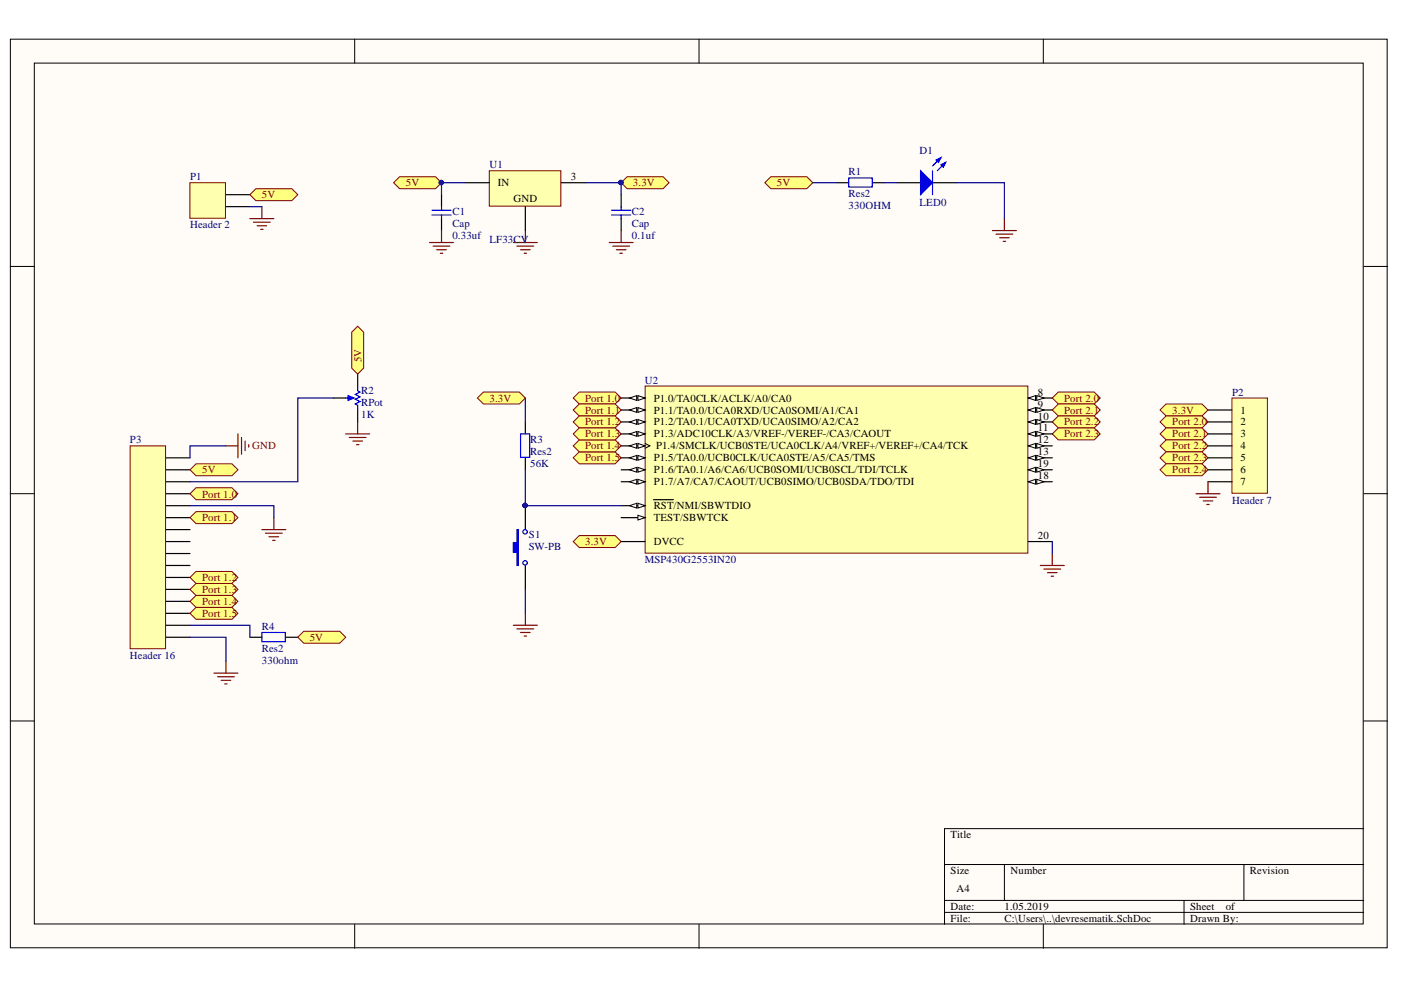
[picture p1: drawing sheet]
<svg xmlns="http://www.w3.org/2000/svg" width="297mm" height="210mm" viewBox="0 0 297 210" stroke-linecap="round" stroke-linejoin="round" font-family="sans-serif">
<defs><g id="words">
<g font-size="2.3" fill="#000080">
<text x="103.8" y="35.7">U1</text>
<text x="195" y="32.6">D1</text>
<text x="40.3" y="38.2">P1</text>
<text x="179.9" y="37.2">R1</text>
<text x="179.9" y="41.8">Res2</text>
<text x="95.9" y="45.6">C1</text>
<text x="133.9" y="45.6">C2</text>
<text x="179.9" y="44.4">330OHM</text>
<text x="195" y="43.6">LED0</text>
<text x="40.3" y="48.4">Header 2</text>
<text x="95.9" y="50.7">0.33uf</text>
<text x="95.9" y="48.2">Cap</text>
<text x="103.8" y="51.5">LF33CV</text>
<text x="133.9" y="50.7">0.1uf</text>
<text x="133.9" y="48.2">Cap</text>
<text x="76.6" y="83.6">R2</text>
<text x="136.7" y="81.3">U2</text>
<text x="261.2" y="83.9">P2</text>
<text x="76.6" y="88.7">1K</text>
<text x="76.6" y="86.2">RPot</text>
<text x="27.5" y="94">P3</text>
<text x="112.4" y="94">R3</text>
<text x="112.4" y="99.1">56K</text>
<text x="112.4" y="96.5">Res2</text>
<text x="261.2" y="106.8">Header 7</text>
<text x="112.1" y="114.1">S1</text>
<text x="112.1" y="116.6">SW-PB</text>
<text x="136.7" y="119.4">MSP430G2553IN20</text>
<text x="55.5" y="133.6">R4</text>
<text x="27.5" y="139.7">Header 16</text>
<text x="55.5" y="140.7">330ohm</text>
<text x="55.5" y="138.2">Res2</text>
</g>
<g font-size="2.3" fill="#800000">
<text x="86" y="39.5">5V</text>
<text x="134.2" y="39.5">3.3V</text>
<text x="164.7" y="39.5">5V</text>
<text x="55.5" y="42">5V</text>
<text x="76.6" y="76.8" transform="rotate(-90 76.6 76.8)">5V</text>
<text x="103.8" y="85.1">3.3V</text>
<text x="124.1" y="85.1">Port 1.0</text>
<text x="124.1" y="87.7">Port 1.1</text>
<text x="225.6" y="85.1">Port 2.0</text>
<text x="225.6" y="87.7">Port 2.1</text>
<text x="248.5" y="87.7">3.3V</text>
<text x="53.5" y="95.3">GND</text>
<text x="124.1" y="95.3">Port 1.4</text>
<text x="124.1" y="90.2">Port 1.2</text>
<text x="124.1" y="92.7">Port 1.3</text>
<text x="225.6" y="90.2">Port 2.2</text>
<text x="225.6" y="92.7">Port 2.3</text>
<text x="248.5" y="90.2">Port 2.0</text>
<text x="248.5" y="92.7">Port 2.1</text>
<text x="248.5" y="95.3">Port 2.2</text>
<text x="42.8" y="100.3">5V</text>
<text x="124.1" y="97.8">Port 1.5</text>
<text x="248.5" y="97.8">Port 2.3</text>
<text x="248.5" y="100.3">Port 2.4</text>
<text x="42.8" y="105.5">Port 1.0</text>
<text x="42.8" y="110.6">Port 1.1</text>
<text x="124.1" y="115.6">3.3V</text>
<text x="42.8" y="125.8">Port 1.3</text>
<text x="42.8" y="123.2">Port 1.2</text>
<text x="42.8" y="130.8">Port 1.5</text>
<text x="42.8" y="128.3">Port 1.4</text>
<text x="65.7" y="135.9">5V</text>
</g>
<g font-size="2.3">
<text x="105.6" y="39.5">IN</text>
<text x="121" y="38.2">3</text>
<text x="108.8" y="42.8">GND</text>
<text x="220.1" y="83.9">8</text>
<text x="138.6" y="85.1">P1.0/TA0CLK/ACLK/A0/CA0</text>
<text x="138.6" y="87.7">P1.1/TA0.0/UCA0RXD/UCA0SOMI/A1/CA1</text>
<text x="220.1" y="86.4">9</text>
<text x="220.1" y="88.9">10</text>
<text x="263" y="87.7">1</text>
<text x="138.6" y="90.2">P1.2/TA0.1/UCA0TXD/UCA0SIMO/A2/CA2</text>
<text x="138.6" y="92.7">P1.3/ADC10CLK/A3/VREF-/VEREF-/CA3/CAOUT</text>
<text x="139.1" y="95.3">P1.4/SMCLK/UCB0STE/UCA0CLK/A4/VREF+/VEREF+/CA4/TCK</text>
<text x="220.1" y="91.5">11</text>
<text x="220.1" y="94">12</text>
<text x="263" y="90.2">2</text>
<text x="263" y="92.7">3</text>
<text x="263" y="95.3">4</text>
<text x="138.6" y="97.8">P1.5/TA0.0/UCB0CLK/UCA0STE/A5/CA5/TMS</text>
<text x="138.6" y="100.3">P1.6/TA0.1/A6/CA6/UCB0SOMI/UCB0SCL/TDI/TCLK</text>
<text x="220.1" y="96.5">13</text>
<text x="220.1" y="101.6">18</text>
<text x="220.1" y="99.1">19</text>
<text x="263" y="97.8">5</text>
<text x="263" y="100.3">6</text>
<text x="138.6" y="102.9">P1.7/A7/CA7/CAOUT/UCB0SIMO/UCB0SDA/TDO/TDI</text>
<text x="263" y="102.9">7</text>
<text x="138.6" y="108">RST/NMI/SBWTDIO</text>
<text x="138.6" y="110.6">TEST/SBWTCK</text>
<text x="138.6" y="115.6">DVCC</text>
<text x="220.1" y="114.4">20</text>
<text x="201.6" y="177.8">Title</text>
<text x="201.6" y="185.4">Size</text>
<text x="214.2" y="185.4">Number</text>
<text x="265" y="185.4">Revision</text>
<text x="202.8" y="189.2">A4</text>
<text x="201.6" y="192.9">Date:</text>
<text x="201.6" y="195.5">File:</text>
<text x="213" y="192.9">1.05.2019</text>
<text x="213" y="195.5">C:\Users\..\devresematik.SchDoc</text>
<text x="252.3" y="192.9">Sheet</text>
<text x="252.3" y="195.5">Drawn By:</text>
<text x="259.9" y="192.9">of</text>
</g>
</g></defs>
<g fill="#fffcf8" stroke="#000" stroke-width=".21">
<path d="M2.2 8.3h291.9v192.7h-291.9z"/>
<path d="M7.3 13.4h281.7v182.5h-281.7z"/>
</g>
<g fill="none" stroke="#000" stroke-width=".21">
<path d="M75.2 8.3v5.1M148.2 8.3v5.1M221.2 8.3v5.1M2.2 56.5h5.1M289.1 56.5h5.1M2.2 104.7h5.1M289.1 104.7h5.1M2.2 152.9h5.1M289.1 152.9h5.1M289.1 175.7h-88.8v20.3M75.2 196v5.1M148.2 196v5.1"/>
<path d="M200.3 183.3h88.8M200.3 190.9h88.8M200.3 193.4h88.8M213 183.3v7.6M221.2 196v5.1M251 190.9v5.1M263.7 183.3v7.6"/>
</g>
<path d="M121.5 84.4l1.3-1.3h7.6l1.3 1.3-1.3 1.3h-7.6z" fill-rule="evenodd" fill="#ffff80" stroke="#800000" stroke-width=".21"/>
<path d="M93.6 41.3v2.5M93.6 46.3v2.6M131.7 41.3v2.5M131.7 46.3v2.6" fill="none" stroke="#000" stroke-width=".25"/>
<path d="M91.6 44.6h4M91.6 45.6h4M93.6 43.8v.8M93.6 45.6v.7M129.7 44.6h4M129.7 45.6h4M131.7 43.8v.8M131.7 45.6v.7" fill="none" stroke="#00f" stroke-width=".25"/>
<g fill="none" stroke="#800000" stroke-width=".25">
<path d="M91.1 51.4h5M91.8 52.2h3.6M92.6 52.9h2M93.4 53.7h.5M93.6 48.9v2.5M108.8 51.4h5.1M109.6 52.2h3.6M110.4 52.9h2M111.1 53.7h.5M111.4 48.9v2.5M129.2 51.4h5M129.9 52.2h3.6"/>
<path d="M130.7 52.9h2M131.4 53.7h.6M131.7 48.9v2.5M220.6 119.9h5M223.1 117.4v2.5M221.3 120.7h3.6M222.1 121.4h2M222.9 122.2h.5"/>
</g>
<path d="M40.3 38.7h7.5v7.6h-7.5z" fill="#ffffb0" stroke="#800000" stroke-width=".21"/>
<path d="M47.9 41.3h5.1M47.9 43.8h5.1M111.4 89.5v2.5M111.4 97.1v2.5M111.4 107.2v5.1M111.4 119.9v5.1" fill="none" stroke="#000" stroke-width=".25"/>
<path d="M53 46.3h5.1M53.7 47.1h3.6M54.5 47.9h2M55.3 48.6h.5M55.5 43.8v2.5" fill="none" stroke="#800000" stroke-width=".25"/>
<path d="M110.4 92h1.9v5h-1.9z" fill="none" stroke="#00f" stroke-width=".25"/>
<circle cx="111.3" cy="107.2" r=".46" fill="#000080" stroke="#000080" stroke-width=".21"/>
<path d="M109.6 112.3h.3v7.6h-.3v-2.8h-.8v-2h.8z" fill-rule="evenodd" fill="#00f"/>
<g fill="none" stroke="#00f" stroke-width=".25">
<path d="M109.6 112.3h.3v7.6h-.3v-2.8h-.8v-2h.8z"/>
<circle cx="111.3" cy="112.8" r=".47"/>
<circle cx="111.3" cy="119.3" r=".46"/>
</g>
<circle cx="111.3" cy="107.2" r=".46" fill="#000080" stroke="#000080" stroke-width=".21"/>
<path d="M108.8 132.6h5.1M109.6 133.3h3.6M110.4 134.1h2M111.1 134.9h.5M111.4 130v2.6" fill="none" stroke="#800000" stroke-width=".25"/>
<path d="M27.6 94.5h7.5v43h-7.5z" fill="#ffffb0" stroke="#800000" stroke-width=".21"/>
<g fill="none" stroke="#000" stroke-width=".25">
<path d="M35.2 97.1h5.1M35.2 99.6h5.1M35.2 102.1h5.1M35.2 104.7h5.1M35.2 107.2h5.1M35.2 109.8h5.1M35.2 112.3h5.1M35.2 114.8h5.1M35.2 117.4h5.1M35.2 119.9h5.1M35.2 122.4h5.1M35.2 125h5.1"/>
<path d="M35.2 127.5h5.1M35.2 130h5.1M35.2 132.6h5.1M35.2 135.1h5.1"/>
</g>
<g fill="#ffff80" stroke="#800000" stroke-width=".21">
<path d="M40.3 130l1.3-1.2h7.6l1.2 1.2-1.2 1.3h-7.6z" fill-rule="evenodd"/>
<path d="M40.3 127.5l1.3-1.3h7.6l1.2 1.3-1.2 1.3h-7.6z" fill-rule="evenodd"/>
<path d="M40.3 125l1.3-1.3h7.6l1.2 1.3-1.2 1.2h-7.6z" fill-rule="evenodd"/>
</g>
<g fill="none" stroke="#800000" stroke-width=".25">
<path d="M47.9 94.5h2.5M50.4 92v5.1M51.2 92.8v3.5M52 93.5v2M52.7 94.3v.5M55.5 112.3h5.1M56.3 113h3.5M57 113.8h2.1M57.8 114.6h.5M58.1 109.8v2.5M45.4 142.7h5M46.1 143.5h3.6"/>
<path d="M46.9 144.2h2M47.6 145h.6M47.9 140.2v2.5"/>
</g>
<path d="M53 135.1h2.5M60.6 135.1h2.5" fill="none" stroke="#000" stroke-width=".25"/>
<path d="M55.5 134.1h5v2h-5z" fill="none" stroke="#00f" stroke-width=".25"/>
<path d="M131.7 38.7l1.3-1.2h7.6l1.3 1.2-1.3 1.3h-7.6z" fill-rule="evenodd" fill="#ffff80" stroke="#800000" stroke-width=".21"/>
<circle cx="131.6" cy="38.7" r=".47" fill="#000080" stroke="#000080" stroke-width=".21"/>
<g fill="#ffff80" stroke="#800000" stroke-width=".21">
<path d="M101.2 84.4l1.3-1.3h7.6l1.3 1.3-1.3 1.3h-7.6z" fill-rule="evenodd"/>
<path d="M121.5 114.8l1.3-1.2h7.6l1.3 1.2-1.3 1.3h-7.6z" fill-rule="evenodd"/>
<path d="M53 41.3l1.3-1.3h7.6l1.2 1.3-1.2 1.2h-7.6z" fill-rule="evenodd"/>
<path d="M40.3 99.6l1.3-1.3h7.6l1.2 1.3-1.2 1.3h-7.6z" fill-rule="evenodd"/>
<path d="M63.1 135.1l1.3-1.3h7.6l1.3 1.3-1.3 1.3h-7.6z" fill-rule="evenodd"/>
<path d="M40.3 122.4l1.3-1.2h7.6l1.2 1.2-1.2 1.3h-7.6z" fill-rule="evenodd"/>
<path d="M83.5 38.7l1.2-1.2h7.6l1.3 1.2-1.3 1.3h-7.6z" fill-rule="evenodd"/>
</g>
<circle cx="93.6" cy="38.7" r=".46" fill="#000080" stroke="#000080" stroke-width=".21"/>
<path d="M75.8 79.3v2.6M75.8 86.9v2.6" fill="none" stroke="#000" stroke-width=".25"/>
<path d="M73.3 84.4h1.3" fill="none" stroke="#00f" stroke-width=".25"/>
<path d="M73.8 83.9l1.3 .5-1.3 .5z" fill="#00f"/>
<path d="M73.8 83.9l1.3 .5-1.3 .5zM75.8 81.9v1l.5 .2-1 .5 1 .5-1 .5 1 .6-1 .5 .5 .2v1" fill="none" stroke="#00f" stroke-width=".25"/>
<path d="M70.8 84.4h2.5" fill="none" stroke="#000" stroke-width=".25"/>
<path d="M73.3 92h5.1M74.1 92.8h3.5M74.8 93.5h2.1M75.6 94.3h.5M75.8 89.5v2.5" fill="none" stroke="#800000" stroke-width=".25"/>
<g fill="#ffff80" stroke="#800000" stroke-width=".21">
<path d="M74.6 70.4l1.2-1.2 1.3 1.2v7.7l-1.3 1.2-1.2-1.2z" fill-rule="evenodd"/>
<path d="M223.1 84.4l1.3-1.3h7.6l1.3 1.3-1.3 1.3h-7.6z" fill-rule="evenodd"/>
<path d="M223.1 86.9l1.3-1.2h7.6l1.3 1.2-1.3 1.3h-7.6z" fill-rule="evenodd"/>
<path d="M223.1 89.5l1.3-1.3h7.6l1.3 1.3-1.3 1.2h-7.6z" fill-rule="evenodd"/>
<path d="M223.1 92l1.3-1.3h7.6l1.3 1.3-1.3 1.3h-7.6z" fill-rule="evenodd"/>
<path d="M40.3 104.7l1.3-1.3h7.6l1.2 1.3-1.2 1.2h-7.6z" fill-rule="evenodd"/>
<path d="M40.3 109.8l1.3-1.3h7.6l1.2 1.3-1.2 1.2h-7.6z" fill-rule="evenodd"/>
<path d="M121.5 97.1l1.3-1.3h7.6l1.3 1.3-1.3 1.2h-7.6z" fill-rule="evenodd"/>
<path d="M121.5 94.5l1.3-1.2h7.6l1.3 1.2-1.3 1.3h-7.6z" fill-rule="evenodd"/>
</g>
<path d="M190.1 38.7h5.1M197.7 38.7h5.1" fill="none" stroke="#000" stroke-width=".25"/>
<path d="M195.2 36.2l2.5 2.5-2.5 2.6z" fill="#00f"/>
<path d="M195.2 36.2l2.5 2.5-2.5 2.6zM199.5 33.4l-1.8 1.8M200.5 34.4l-1.8 1.8" fill="none" stroke="#00f" stroke-width=".25"/>
<path d="M199.5 34.9l1-.5-.5 1z" fill="#00f"/>
<path d="M199.5 34.9l1-.5-.5 1z" fill="none" stroke="#00f" stroke-width=".25"/>
<path d="M198.5 33.9l1-.5-.5 1z" fill="#00f"/>
<path d="M197.7 36.2v5.1M198.5 33.9l1-.5-.5 1z" fill="none" stroke="#00f" stroke-width=".25"/>
<path d="M210.4 48.9h5.1M211.2 49.6h3.5M211.9 50.4h2.1M212.7 51.2h.5M213 46.3v2.6" fill="none" stroke="#800000" stroke-width=".25"/>
<path d="M121.5 86.9l1.3-1.2h7.6l1.3 1.2-1.3 1.3h-7.6z" fill-rule="evenodd" fill="#ffff80" stroke="#800000" stroke-width=".21"/>
<path d="M177.4 38.7h2.5M185 38.7h2.6" fill="none" stroke="#000" stroke-width=".25"/>
<path d="M179.9 37.7h5v2h-5z" fill="none" stroke="#00f" stroke-width=".25"/>
<path d="M162.2 38.7l1.2-1.2h7.7l1.2 1.2-1.2 1.3h-7.7z" fill-rule="evenodd" fill="#ffff80" stroke="#800000" stroke-width=".21"/>
<path d="M103.7 36.2h15.2v7.5h-15.2z" fill="#ffffb0" stroke="#800000" stroke-width=".21"/>
<path d="M98.7 38.7h5.1M119 38.7h5.1M111.4 43.8v5.1" fill="none" stroke="#000" stroke-width=".25"/>
<path d="M136.8 81.9h81.1v35.4h-81.1z" fill="#ffffb0" stroke="#800000" stroke-width=".21"/>
<path d="M131.7 84.4h5.1M131.7 114.8h5.1" fill="none" stroke="#000" stroke-width=".25"/>
<path d="M135.3 83.9l1.5 .5-1.5 .5z" fill="#fffcf8"/>
<path d="M135.3 83.9l1.5 .5-1.5 .5z" fill="none" stroke="#000" stroke-width=".21"/>
<path d="M133.5 84.4l1.5-.5v1z" fill="#fffcf8"/>
<path d="M133.5 84.4l1.5-.5v1z" fill="none" stroke="#000" stroke-width=".21"/>
<path d="M131.7 86.9h5.1" fill="none" stroke="#000" stroke-width=".25"/>
<path d="M135.3 86.4l1.5 .5-1.5 .5z" fill="#fffcf8"/>
<path d="M135.3 86.4l1.5 .5-1.5 .5z" fill="none" stroke="#000" stroke-width=".21"/>
<path d="M133.5 86.9l1.5-.5v1z" fill="#fffcf8"/>
<path d="M133.5 86.9l1.5-.5v1z" fill="none" stroke="#000" stroke-width=".21"/>
<path d="M131.7 89.5h5.1" fill="none" stroke="#000" stroke-width=".25"/>
<path d="M135.3 89l1.5 .5-1.5 .5z" fill="#fffcf8"/>
<path d="M135.3 89l1.5 .5-1.5 .5z" fill="none" stroke="#000" stroke-width=".21"/>
<path d="M133.5 89.5l1.5-.5v1z" fill="#fffcf8"/>
<path d="M133.5 89.5l1.5-.5v1z" fill="none" stroke="#000" stroke-width=".21"/>
<path d="M131.7 92h5.1" fill="none" stroke="#000" stroke-width=".25"/>
<path d="M135.3 91.5l1.5 .5-1.5 .5z" fill="#fffcf8"/>
<path d="M135.3 91.5l1.5 .5-1.5 .5z" fill="none" stroke="#000" stroke-width=".21"/>
<path d="M133.5 92l1.5-.5v1z" fill="#fffcf8"/>
<path d="M133.5 92l1.5-.5v1zM136.8 94l1 .5-1 .5" fill="none" stroke="#000" stroke-width=".21"/>
<path d="M131.7 94.5h5.1" fill="none" stroke="#000" stroke-width=".25"/>
<path d="M135.3 94l1.5 .5-1.5 .5z" fill="#fffcf8"/>
<path d="M135.3 94l1.5 .5-1.5 .5z" fill="none" stroke="#000" stroke-width=".21"/>
<path d="M133.5 94.5l1.5-.5v1z" fill="#fffcf8"/>
<path d="M133.5 94.5l1.5-.5v1z" fill="none" stroke="#000" stroke-width=".21"/>
<path d="M131.7 97.1h5.1" fill="none" stroke="#000" stroke-width=".25"/>
<path d="M135.3 96.6l1.5 .5-1.5 .5z" fill="#fffcf8"/>
<path d="M135.3 96.6l1.5 .5-1.5 .5z" fill="none" stroke="#000" stroke-width=".21"/>
<path d="M133.5 97.1l1.5-.5v1z" fill="#fffcf8"/>
<path d="M133.5 97.1l1.5-.5v1z" fill="none" stroke="#000" stroke-width=".21"/>
<path d="M218 84.4h5.1" fill="none" stroke="#000" stroke-width=".25"/>
<path d="M218 84.4l1.6-.5v1z" fill="#fffcf8"/>
<path d="M218 84.4l1.6-.5v1z" fill="none" stroke="#000" stroke-width=".21"/>
<path d="M219.8 83.9l1.5 .5-1.5 .5z" fill="#fffcf8"/>
<path d="M219.8 83.9l1.5 .5-1.5 .5z" fill="none" stroke="#000" stroke-width=".21"/>
<path d="M218 86.9h5.1" fill="none" stroke="#000" stroke-width=".25"/>
<path d="M218 86.9l1.6-.5v1z" fill="#fffcf8"/>
<path d="M218 86.9l1.6-.5v1z" fill="none" stroke="#000" stroke-width=".21"/>
<path d="M219.8 86.4l1.5 .5-1.5 .5z" fill="#fffcf8"/>
<path d="M219.8 86.4l1.5 .5-1.5 .5z" fill="none" stroke="#000" stroke-width=".21"/>
<path d="M218 89.5h5.1" fill="none" stroke="#000" stroke-width=".25"/>
<path d="M218 89.5l1.6-.5v1z" fill="#fffcf8"/>
<path d="M218 89.5l1.6-.5v1z" fill="none" stroke="#000" stroke-width=".21"/>
<path d="M219.8 89l1.5 .5-1.5 .5z" fill="#fffcf8"/>
<path d="M219.8 89l1.5 .5-1.5 .5z" fill="none" stroke="#000" stroke-width=".21"/>
<path d="M218 92h5.1" fill="none" stroke="#000" stroke-width=".25"/>
<path d="M218 92l1.6-.5v1z" fill="#fffcf8"/>
<path d="M218 92l1.6-.5v1z" fill="none" stroke="#000" stroke-width=".21"/>
<path d="M219.8 91.5l1.5 .5-1.5 .5z" fill="#fffcf8"/>
<path d="M219.8 91.5l1.5 .5-1.5 .5z" fill="none" stroke="#000" stroke-width=".21"/>
<path d="M218 94.5h5.1" fill="none" stroke="#000" stroke-width=".25"/>
<path d="M218 94.5l1.6-.5v1z" fill="#fffcf8"/>
<path d="M218 94.5l1.6-.5v1z" fill="none" stroke="#000" stroke-width=".21"/>
<path d="M219.8 94l1.5 .5-1.5 .5z" fill="#fffcf8"/>
<path d="M219.8 94l1.5 .5-1.5 .5z" fill="none" stroke="#000" stroke-width=".21"/>
<path d="M218 97.1h5.1" fill="none" stroke="#000" stroke-width=".25"/>
<path d="M218 97.1l1.6-.5v1z" fill="#fffcf8"/>
<path d="M218 97.1l1.6-.5v1z" fill="none" stroke="#000" stroke-width=".21"/>
<path d="M219.8 96.6l1.5 .5-1.5 .5z" fill="#fffcf8"/>
<path d="M219.8 96.6l1.5 .5-1.5 .5z" fill="none" stroke="#000" stroke-width=".21"/>
<path d="M131.7 99.6h5.1" fill="none" stroke="#000" stroke-width=".25"/>
<path d="M135.3 99.1l1.5 .5-1.5 .5z" fill="#fffcf8"/>
<path d="M135.3 99.1l1.5 .5-1.5 .5z" fill="none" stroke="#000" stroke-width=".21"/>
<path d="M133.5 99.6l1.5-.5v1z" fill="#fffcf8"/>
<path d="M133.5 99.6l1.5-.5v1z" fill="none" stroke="#000" stroke-width=".21"/>
<path d="M131.7 102.1h5.1" fill="none" stroke="#000" stroke-width=".25"/>
<path d="M135.3 101.6l1.5 .5-1.5 .6z" fill="#fffcf8"/>
<path d="M135.3 101.6l1.5 .5-1.5 .6z" fill="none" stroke="#000" stroke-width=".21"/>
<path d="M133.5 102.1l1.5-.5v1.1z" fill="#fffcf8"/>
<path d="M133.5 102.1l1.5-.5v1.1z" fill="none" stroke="#000" stroke-width=".21"/>
<path d="M131.7 107.2h5.1" fill="none" stroke="#000" stroke-width=".25"/>
<path d="M135.3 106.7l1.5 .5-1.5 .5z" fill="#fffcf8"/>
<path d="M135.3 106.7l1.5 .5-1.5 .5z" fill="none" stroke="#000" stroke-width=".21"/>
<path d="M133.5 107.2l1.5-.5v1z" fill="#fffcf8"/>
<path d="M133.5 107.2l1.5-.5v1z" fill="none" stroke="#000" stroke-width=".21"/>
<path d="M131.7 109.8h5.1M138.6 105.9h4.2" fill="none" stroke="#000" stroke-width=".25"/>
<path d="M135.3 109.2l1.5 .6-1.5 .5z" fill="#fffcf8"/>
<path d="M135.3 109.2l1.5 .6-1.5 .5z" fill="none" stroke="#000" stroke-width=".21"/>
<path d="M218 102.1h5.1" fill="none" stroke="#000" stroke-width=".25"/>
<path d="M218 102.1l1.6-.5v1.1z" fill="#fffcf8"/>
<path d="M218 102.1l1.6-.5v1.1z" fill="none" stroke="#000" stroke-width=".21"/>
<path d="M219.8 101.6l1.5 .5-1.5 .6z" fill="#fffcf8"/>
<path d="M219.8 101.6l1.5 .5-1.5 .6z" fill="none" stroke="#000" stroke-width=".21"/>
<path d="M218 99.6h5.1" fill="none" stroke="#000" stroke-width=".25"/>
<path d="M218 99.6l1.6-.5v1z" fill="#fffcf8"/>
<path d="M218 99.6l1.6-.5v1z" fill="none" stroke="#000" stroke-width=".21"/>
<path d="M219.8 99.1l1.5 .5-1.5 .5z" fill="#fffcf8"/>
<path d="M219.8 99.1l1.5 .5-1.5 .5z" fill="none" stroke="#000" stroke-width=".21"/>
<path d="M218 114.8h5.1" fill="none" stroke="#000" stroke-width=".25"/>
<g fill="#ffff80" stroke="#800000" stroke-width=".21">
<path d="M121.5 89.5l1.3-1.3h7.6l1.3 1.3-1.3 1.2h-7.6z" fill-rule="evenodd"/>
<path d="M121.5 92l1.3-1.3h7.6l1.3 1.3-1.3 1.3h-7.6z" fill-rule="evenodd"/>
</g>
<path d="M261.2 84.4h7.5v20.2h-7.5z" fill="#ffffb0" stroke="#800000" stroke-width=".21"/>
<path d="M256.1 86.9h5.1M256.1 89.5h5.1M256.1 92h5.1M256.1 94.5h5.1M256.1 97.1h5.1M256.1 99.6h5.1M256.1 102.1h5.1" fill="none" stroke="#000" stroke-width=".25"/>
<g fill="none" stroke="#000080" stroke-width=".25">
<path d="M98.7 38.7h-5.1v2.6M124.1 38.7h7.6v2.6M172.3 38.7h5.1M187.6 38.7h2.5M202.8 38.7h10.2v7.6M53 43.8h2.5M47.9 94.5h-7.6v2.6M70.8 84.4h-7.7v17.7h-22.8M111.4 99.6v7.6h20.3M111.4 84.4v5.1M40.3 107.2h17.8v2.6M223.1 114.8v2.6"/>
<path d="M40.3 132.6h12.7v2.5M40.3 135.1h7.6v5.1M111.4 125v5"/>
</g>
<g fill="#000080" stroke="#000080" stroke-width=".21">
<circle cx="111.3" cy="107.2" r=".46"/>
<circle cx="93.6" cy="38.7" r=".46"/>
<circle cx="131.6" cy="38.7" r=".47"/>
</g>
<path d="M246 86.9l1.2-1.2h7.6l1.3 1.2-1.3 1.3h-7.6z" fill-rule="evenodd" fill="#ffff80" stroke="#800000" stroke-width=".21"/>
<path d="M253.6 104.7h5.1M254.3 105.4h3.6M255.1 106.2h2M255.9 107h.5M256.1 102.1v2.6" fill="none" stroke="#800000" stroke-width=".25"/>
<g fill="#ffff80" stroke="#800000" stroke-width=".21">
<path d="M246 89.5l1.2-1.3h7.6l1.3 1.3-1.3 1.2h-7.6z" fill-rule="evenodd"/>
<path d="M246 92l1.2-1.3h7.6l1.3 1.3-1.3 1.3h-7.6z" fill-rule="evenodd"/>
<path d="M246 94.5l1.2-1.2h7.6l1.3 1.2-1.3 1.3h-7.6z" fill-rule="evenodd"/>
<path d="M246 97.1l1.2-1.3h7.6l1.3 1.3-1.3 1.2h-7.6z" fill-rule="evenodd"/>
<path d="M246 99.6l1.2-1.3h7.6l1.3 1.3-1.3 1.3h-7.6z" fill-rule="evenodd"/>
</g>
<use href="#words"/>
</svg>
